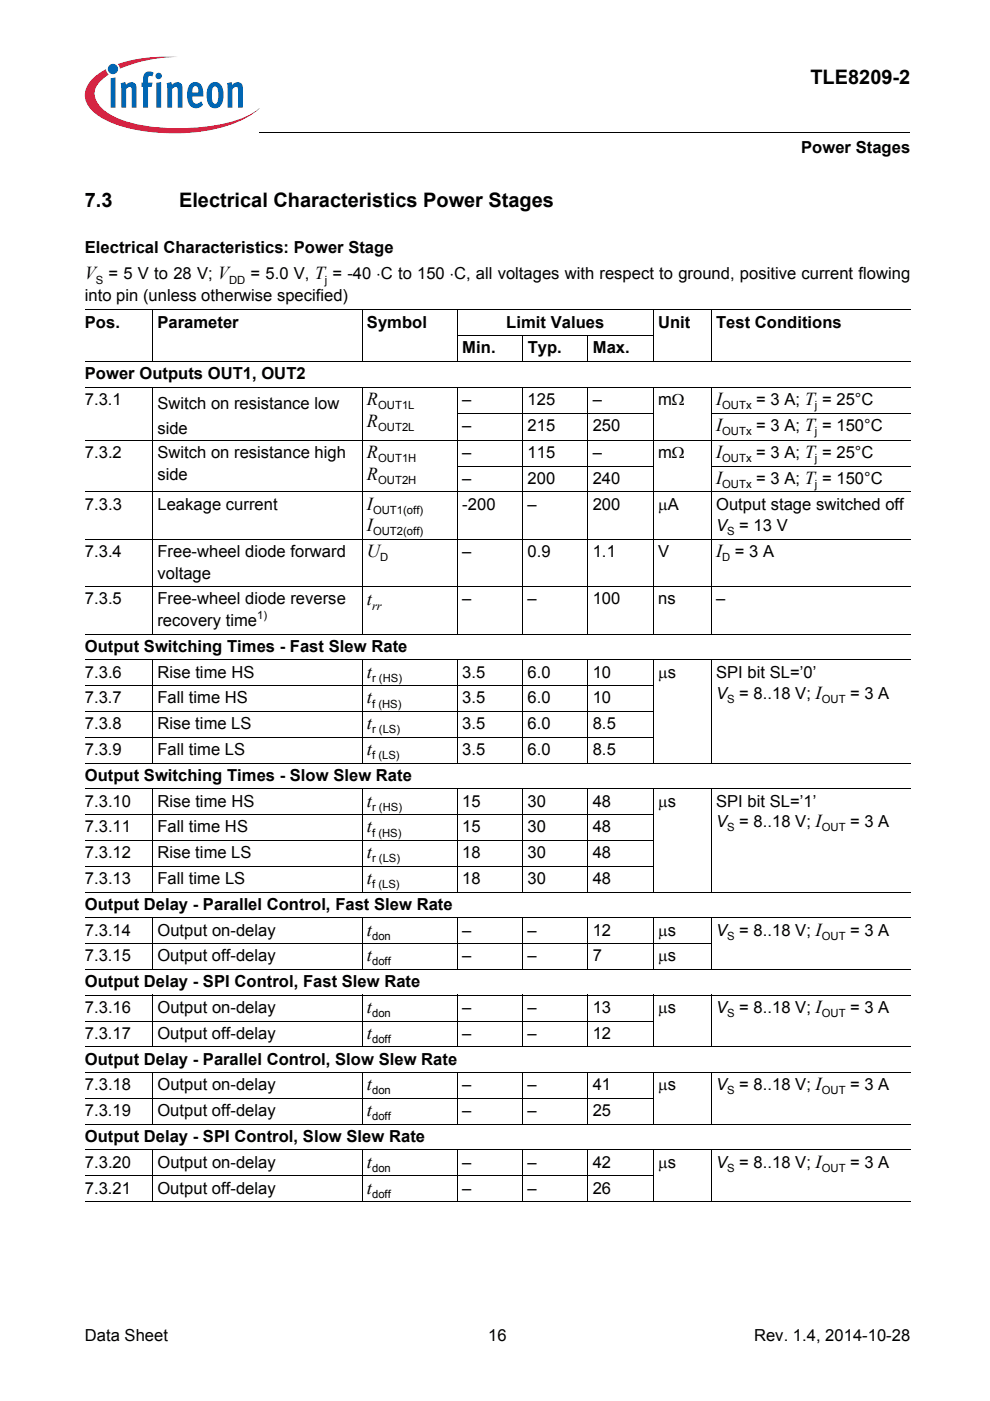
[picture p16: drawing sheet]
<svg xmlns="http://www.w3.org/2000/svg" width="210mm" height="297mm" viewBox="0 0 210 297" stroke-linecap="round" stroke-linejoin="round" font-family="sans-serif">
<defs><g id="words">
<g font-size="4.2">
<text x="171.8" y="17.8">TLE8209-2</text>
<text x="18" y="43.8">7.3</text>
<text x="38" y="43.8">Electrical Characteristics Power Stages</text>
</g>
<g font-size="3.9">
<text x="18" y="59.2">V = 5 V to 28 V; V</text>
<text x="77.8" y="85.9">R</text>
<text x="151.8" y="85.9">I</text>
<text x="77.8" y="90.5">R</text>
<text x="151.8" y="91.3">I</text>
<text x="77.8" y="97.1">R</text>
<text x="77.8" y="101.7">R</text>
<text x="151.8" y="97.1">I</text>
<text x="151.8" y="102.6">I</text>
<text x="77.8" y="108">I</text>
<text x="77.8" y="112.6">I</text>
<text x="77.8" y="118.1">U</text>
<text x="151.8" y="118.1">I = 3 A</text>
<text x="77.8" y="128.4">t</text>
<text x="77.8" y="143.7">t</text>
<text x="77.8" y="149.1">t</text>
<text x="77.8" y="154.6">t</text>
<text x="77.8" y="160.1">t</text>
<text x="77.8" y="171">t</text>
<text x="77.8" y="176.5">t</text>
<text x="77.8" y="181.9">t</text>
<text x="77.8" y="187.4">t</text>
<text x="77.8" y="198.4">t</text>
<text x="77.8" y="203.8">t</text>
<text x="77.8" y="214.8">t</text>
<text x="77.8" y="220.2">t</text>
<text x="77.8" y="231.2">t</text>
<text x="77.8" y="236.6">t</text>
<text x="77.8" y="247.6">t</text>
<text x="77.8" y="253">t</text>
</g>
<g font-size="3.5">
<text x="169.9" y="32.5">Power Stages</text>
<text x="18" y="53.6">Electrical Characteristics: Power Stage</text>
<text x="53.1" y="59.2">= 5.0 V, T = -40 ⋅C to 150 ⋅C, all voltages with respect to ground, positive current flowing</text>
<text x="18" y="63.8">into pin (unless otherwise specified)</text>
<text x="18" y="69.5">Pos.</text>
<text x="33.4" y="69.5">Parameter</text>
<text x="77.8" y="69.5">Symbol</text>
<text x="107.3" y="69.5">Limit Values</text>
<text x="139.5" y="69.5">Unit</text>
<text x="151.8" y="69.5">Test Conditions</text>
<text x="98" y="74.9">Min.</text>
<text x="111.9" y="74.9">Typ.</text>
<text x="125.7" y="74.9">Max.</text>
<text x="18" y="80.4">Power Outputs OUT1, OUT2</text>
<text x="18" y="85.9">7.3.1</text>
<text x="33.4" y="86.7">Switch on resistance low</text>
<text x="98" y="85.9">–</text>
<text x="111.9" y="85.9">125</text>
<text x="125.7" y="85.9">–</text>
<text x="139.5" y="85.9">mΩ</text>
<text x="160.3" y="85.9">= 3 A; T = 25°C</text>
<text x="33.4" y="92.1">side</text>
<text x="98" y="91.3">–</text>
<text x="111.9" y="91.3">215</text>
<text x="125.7" y="91.3">250</text>
<text x="160.3" y="91.3">= 3 A; T = 150°C</text>
<text x="18" y="97.1">7.3.2</text>
<text x="33.4" y="101.7">side</text>
<text x="33.4" y="97.1">Switch on resistance high</text>
<text x="98" y="97.1">–</text>
<text x="111.9" y="97.1">115</text>
<text x="125.7" y="97.1">–</text>
<text x="139.5" y="97.1">mΩ</text>
<text x="160.3" y="97.1">= 3 A; T = 25°C</text>
<text x="98" y="102.6">–</text>
<text x="111.9" y="102.6">200</text>
<text x="125.7" y="102.6">240</text>
<text x="160.3" y="102.6">= 3 A; T = 150°C</text>
<text x="18" y="108">7.3.3</text>
<text x="33.4" y="108">Leakage current</text>
<text x="98" y="108">-200</text>
<text x="111.9" y="108">–</text>
<text x="125.7" y="108">200</text>
<text x="139.5" y="108">μA</text>
<text x="151.8" y="112.6">V = 13 V</text>
<text x="151.8" y="108">Output stage switched off</text>
<text x="18" y="118.1">7.3.4</text>
<text x="33.4" y="118.1">Free-wheel diode forward</text>
<text x="98" y="118.1">–</text>
<text x="111.9" y="118.1">0.9</text>
<text x="125.7" y="118.1">1.1</text>
<text x="139.5" y="118.1">V</text>
<text x="33.4" y="122.7">voltage</text>
<text x="18" y="128.1">7.3.5</text>
<text x="33.4" y="128.1">Free-wheel diode reverse</text>
<text x="98" y="128.1">–</text>
<text x="111.9" y="128.1">–</text>
<text x="125.7" y="128.1">100</text>
<text x="139.5" y="128.1">ns</text>
<text x="151.8" y="128.1">–</text>
<text x="33.4" y="132.7">recovery time</text>
<text x="18" y="138.2">Output Switching Times - Fast Slew Rate</text>
<text x="18" y="143.7">7.3.6</text>
<text x="33.4" y="143.7">Rise time HS</text>
<text x="98" y="143.7">3.5</text>
<text x="111.9" y="143.7">6.0</text>
<text x="125.7" y="143.7">10</text>
<text x="139.5" y="143.7">μs</text>
<text x="151.8" y="143.7">SPI bit SL=’0’</text>
<text x="18" y="149.1">7.3.7</text>
<text x="33.4" y="149.1">Fall time HS</text>
<text x="98" y="149.1">3.5</text>
<text x="111.9" y="149.1">6.0</text>
<text x="125.7" y="149.1">10</text>
<text x="151.8" y="148.3">V = 8..18 V; I</text>
<text x="180.2" y="148.3">= 3 A</text>
<text x="18" y="154.6">7.3.8</text>
<text x="33.4" y="154.6">Rise time LS</text>
<text x="98" y="154.6">3.5</text>
<text x="111.9" y="154.6">6.0</text>
<text x="125.7" y="154.6">8.5</text>
<text x="18" y="160.1">7.3.9</text>
<text x="33.4" y="160.1">Fall time LS</text>
<text x="98" y="160.1">3.5</text>
<text x="111.9" y="160.1">6.0</text>
<text x="125.7" y="160.1">8.5</text>
<text x="18" y="165.5">Output Switching Times - Slow Slew Rate</text>
<text x="18" y="171">7.3.10</text>
<text x="33.4" y="171">Rise time HS</text>
<text x="98" y="171">15</text>
<text x="111.9" y="171">30</text>
<text x="125.7" y="171">48</text>
<text x="139.5" y="171">μs</text>
<text x="151.8" y="171">SPI bit SL=’1’</text>
<text x="18" y="176.5">7.3.11</text>
<text x="33.4" y="176.5">Fall time HS</text>
<text x="98" y="176.5">15</text>
<text x="111.9" y="176.5">30</text>
<text x="125.7" y="176.5">48</text>
<text x="151.8" y="175.2">V = 8..18 V; I</text>
<text x="180.2" y="175.2">= 3 A</text>
<text x="18" y="181.9">7.3.12</text>
<text x="33.4" y="181.9">Rise time LS</text>
<text x="98" y="181.9">18</text>
<text x="111.9" y="181.9">30</text>
<text x="125.7" y="181.9">48</text>
<text x="18" y="187.4">7.3.13</text>
<text x="33.4" y="187.4">Fall time LS</text>
<text x="98" y="187.4">18</text>
<text x="111.9" y="187.4">30</text>
<text x="125.7" y="187.4">48</text>
<text x="18" y="192.9">Output Delay - Parallel Control, Fast Slew Rate</text>
<text x="18" y="203.8">7.3.15</text>
<text x="18" y="198.4">7.3.14</text>
<text x="33.4" y="203.8">Output off-delay</text>
<text x="33.4" y="198.4">Output on-delay</text>
<text x="98" y="198.4">–</text>
<text x="98" y="203.8">–</text>
<text x="111.9" y="198.4">–</text>
<text x="111.9" y="203.8">–</text>
<text x="125.7" y="198.4">12</text>
<text x="125.7" y="203.8">7</text>
<text x="139.5" y="198.4">μs</text>
<text x="139.5" y="203.8">μs</text>
<text x="151.8" y="198.4">V = 8..18 V; I</text>
<text x="180.2" y="198.4">= 3 A</text>
<text x="18" y="209.3">Output Delay - SPI Control, Fast Slew Rate</text>
<text x="18" y="214.8">7.3.16</text>
<text x="33.4" y="214.8">Output on-delay</text>
<text x="98" y="214.8">–</text>
<text x="111.9" y="214.8">–</text>
<text x="125.7" y="214.8">13</text>
<text x="139.5" y="214.8">μs</text>
<text x="151.8" y="214.8">V = 8..18 V; I</text>
<text x="180.2" y="214.8">= 3 A</text>
<text x="18" y="220.2">7.3.17</text>
<text x="33.4" y="220.2">Output off-delay</text>
<text x="98" y="220.2">–</text>
<text x="111.9" y="220.2">–</text>
<text x="125.7" y="220.2">12</text>
<text x="18" y="225.7">Output Delay - Parallel Control, Slow Slew Rate</text>
<text x="18" y="231.2">7.3.18</text>
<text x="33.4" y="231.2">Output on-delay</text>
<text x="98" y="231.2">–</text>
<text x="111.9" y="231.2">–</text>
<text x="125.7" y="231.2">41</text>
<text x="139.5" y="231.2">μs</text>
<text x="151.8" y="231.2">V = 8..18 V; I</text>
<text x="180.2" y="231.2">= 3 A</text>
<text x="18" y="236.6">7.3.19</text>
<text x="33.4" y="236.6">Output off-delay</text>
<text x="98" y="236.6">–</text>
<text x="111.9" y="236.6">–</text>
<text x="125.7" y="236.6">25</text>
<text x="18" y="242.1">Output Delay - SPI Control, Slow Slew Rate</text>
<text x="18" y="247.6">7.3.20</text>
<text x="33.4" y="247.6">Output on-delay</text>
<text x="98" y="247.6">–</text>
<text x="111.9" y="247.6">–</text>
<text x="125.7" y="247.6">42</text>
<text x="139.5" y="247.6">μs</text>
<text x="151.8" y="247.6">V = 8..18 V; I</text>
<text x="180.2" y="247.6">= 3 A</text>
<text x="18" y="253">7.3.21</text>
<text x="33.4" y="253">Output off-delay</text>
<text x="98" y="253">–</text>
<text x="111.9" y="253">–</text>
<text x="125.7" y="253">26</text>
<text x="18" y="284.4">Data Sheet</text>
<text x="103.5" y="284.4">16</text>
<text x="159.9" y="284.4">Rev. 1.4, 2014-10-28</text>
</g>
<text font-size="2.6" x="78.9" y="129.3">rr</text>
<g font-size="2.4">
<text x="20.3" y="60.1">S</text>
<text x="48.6" y="60.1">DD</text>
<text x="68.9" y="60.1">j</text>
<text x="80.2" y="86.8">OUT1L</text>
<text x="153.1" y="86.8">OUTx</text>
<text x="172.8" y="86.8">j</text>
<text x="80.2" y="91.3">OUT2L</text>
<text x="153.1" y="92.2">OUTx</text>
<text x="172.8" y="92.2">j</text>
<text x="80.2" y="98">OUT1H</text>
<text x="153.1" y="98">OUTx</text>
<text x="172.8" y="98">j</text>
<text x="80.2" y="102.6">OUT2H</text>
<text x="153.1" y="103.5">OUTx</text>
<text x="172.8" y="103.5">j</text>
<text x="79.1" y="108.9">OUT1(off)</text>
<text x="79.1" y="113.5">OUT2(off)</text>
<text x="154.2" y="113.5">S</text>
<text x="80.6" y="119">D</text>
<text x="153.1" y="119">D</text>
<text x="54.5" y="131.3">1)</text>
<text x="78.9" y="144.5">r (HS)</text>
<text x="154.2" y="149.1">S</text>
<text x="174.2" y="149.1">OUT</text>
<text x="78.9" y="150">f (HS)</text>
<text x="78.9" y="155.5">r (LS)</text>
<text x="78.9" y="161">f (LS)</text>
<text x="78.9" y="171.9">r (HS)</text>
<text x="78.9" y="177.4">f (HS)</text>
<text x="154.2" y="176.1">S</text>
<text x="174.2" y="176.1">OUT</text>
<text x="78.9" y="182.8">r (LS)</text>
<text x="78.9" y="188.3">f (LS)</text>
<text x="78.9" y="199.2">don</text>
<text x="154.2" y="199.2">S</text>
<text x="174.2" y="199.2">OUT</text>
<text x="78.9" y="204.7">doff</text>
<text x="78.9" y="215.6">don</text>
<text x="154.2" y="215.6">S</text>
<text x="174.2" y="215.6">OUT</text>
<text x="78.9" y="221.1">doff</text>
<text x="78.9" y="232.1">don</text>
<text x="154.2" y="232.1">S</text>
<text x="174.2" y="232.1">OUT</text>
<text x="78.9" y="237.5">doff</text>
<text x="78.9" y="248.5">don</text>
<text x="154.2" y="248.5">S</text>
<text x="174.2" y="248.5">OUT</text>
<text x="78.9" y="253.9">doff</text>
</g>
</g></defs>
<circle cx="24" cy="14.6" r="1.09" fill="#0166b3"/>
<g fill="#ed1a40">
<path d="M25 13.6l.8-.3a32.5 32.5 0 0 1 12-1.2 31.8 31.8 0 0 0-11.7 2.2l-.7 .3z"/>
<path d="M19.4 16.9a11.2 11.2 0 0 1 3.1-2.2l.1 .6 .5 .5a5 5 0 0 0-3 4.3 6 6 0 0 0 3.4 4.2 31.6 31.6 0 0 0 15.9 2.9 31.7 31.7 0 0 0 14-3.1l1.6-1.2a17.5 17.5 0 0 1-8.9 4.4 41.1 41.1 0 0 1-22.7-1.4 9.4 9.4 0 0 1-5.1-4.1 4.3 4.3 0 0 1 1.1-4.9z"/>
</g>
<g fill="#0166b3">
<path d="M23.5 16.6l1-.2v6.4h-1z"/>
<path d="M25.6 17.6l.9-.2 .2 .6a1.22 1.22 0 0 1 1.4-.6 1.22 1.22 0 0 1 .9 1.4v4h-1.1v-4.1a.42 .42 0 0 0-.6-.2l-.6 .4v3.9h-1z"/>
<path d="M30.8 15.4l.8-.3 .8 .2 .2 .1-.3 .8-.2-.1a.47 .47 0 0 0-.7 .3v1.1h.9l-.1 .9h-.8v4.4h-1.1v-4.4h-.3v-.9h.3v-.7a1.77 1.77 0 0 1 .5-1.4z"/>
<path d="M35.3 17.6l1-.2 .1 .6a1.22 1.22 0 0 1 1.5-.6 1.22 1.22 0 0 1 .8 1.4v4h-1l-.1-4.1a.42 .42 0 0 0-.6-.2l-.5 .4v3.9h-1z"/>
<path d="M48.1 17.6l1-.2 .1 .6a1.22 1.22 0 0 1 1.5-.6 1.22 1.22 0 0 1 .8 1.4v4h-1l-.1-4.1a.41 .41 0 0 0-.6-.2l-.5 .4v3.9h-1z"/>
<path d="M33 16.1a.68 .68 0 0 1 1.3 0 .68 .68 0 0 1-1.3 0zM33.1 17.6l1.1-.2v5.4h-1.1z"/>
<path d="M40.4 17.8a1.59 1.59 0 0 1 1.8-.2 1.59 1.59 0 0 1 .8 1.5l.1 1.4h-2.3a1.09 1.09 0 0 0 .2 1.1 1.09 1.09 0 0 0 1.2 .3l.4-.4 .4 .7a1.88 1.88 0 0 1-2.1 .6 1.88 1.88 0 0 1-1.2-1.9v-1.7l.3-.8zM41 18.5l-.2 1.1h1.3l-.1-.7a.58 .58 0 0 0-.3-.6 .58 .58 0 0 0-.7 .2z"/>
<path d="M44.6 17.7a1.76 1.76 0 0 1 2 0 1.76 1.76 0 0 1 .8 1.7v1.3a1.96 1.96 0 0 1-2.4 2.2 2.94 2.94 0 0 1-1.2-3.3 2.79 2.79 0 0 1 .8-1.9zM45.2 18.5a4.3 4.3 0 0 0 .1 3.4l.3 .1a1.54 1.54 0 0 0 .7-1.9v-.4a1.19 1.19 0 0 0-.7-1.4z"/>
</g>
<path d="M55 28v.1z" fill="#000"/>
<path d="M55 28h137.9" fill="none" stroke="#000" stroke-width=".21"/>
<path d="M18 29h46v5h-46z" fill="#fff"/>
<g fill="none" stroke="#000" stroke-width=".21">
<path d="M18 65.7h175M18 76.7h175M32.3 65.7v11M76.8 65.7v11M96.9 71.2h41.6M97 65.7v11M110.8 71.1v5.6M124.6 71.1v5.6M138.5 65.7v11M150.8 65.7v11M18 82.1h175M18 93.4h175"/>
<path d="M32.3 82.1v52.4M76.8 82.1v52.4M96.9 87.6h41.6M96.9 98.8h41.6M97 82.1v52.4M110.8 82.1v52.4M124.6 82.1v52.4M138.5 82.1v52.4M150.7 87.6h42.3M150.7 98.8h42.3M150.8 82.1v52.4M18 104.3h175"/>
<path d="M18 114.3h175M18 124.4h175M18 134.5h175M18 139.9h175M32.3 139.8v22M76.8 139.8v22M97 139.8v22M110.8 139.8v22M124.6 139.8v22M138.5 139.8v22M150.8 139.8v22M18 145.4h120.5"/>
<path d="M18 150.9h120.5M18 156.3h120.5M18 161.8h175M18 167.3h175M18 172.7h120.5M18 178.2h120.5M32.3 167.2v22M76.8 167.2v22M97 167.2v22M110.8 167.2v22M124.6 167.2v22M138.5 167.2v22"/>
<path d="M150.8 167.2v22M18 183.7h120.5M18 189.1h175M18 194.6h175M32.3 194.5v11.1M76.8 194.5v11.1M97 194.5v11.1M110.8 194.5v11.1M124.6 194.5v11.1M138.5 194.5v11.1M150.8 194.5v11.1M18 200.1h132.8"/>
<path d="M18 205.5h175M18 211h175M18 216.5h120.5M32.3 210.9v11.1M76.8 210.9v11.1M97 210.9v11.1M110.8 210.9v11.1M124.6 210.9v11.1M138.5 210.9v11.1M150.8 210.9v11.1M18 221.9h175M18 227.4h175"/>
<path d="M18 232.9h120.5M18 238.3h175M32.3 227.4v11M76.8 227.4v11M97 227.4v11M110.8 227.4v11M124.6 227.4v11M138.5 227.4v11M150.8 227.4v11M18 243.8h175M18 249.3h120.5M18 254.8h175"/>
<path d="M32.3 243.8v11M76.8 243.8v11M97 243.8v11M110.8 243.8v11M124.6 243.8v11M138.5 243.8v11M150.8 243.8v11"/>
</g>
<use href="#words"/>
</svg>
